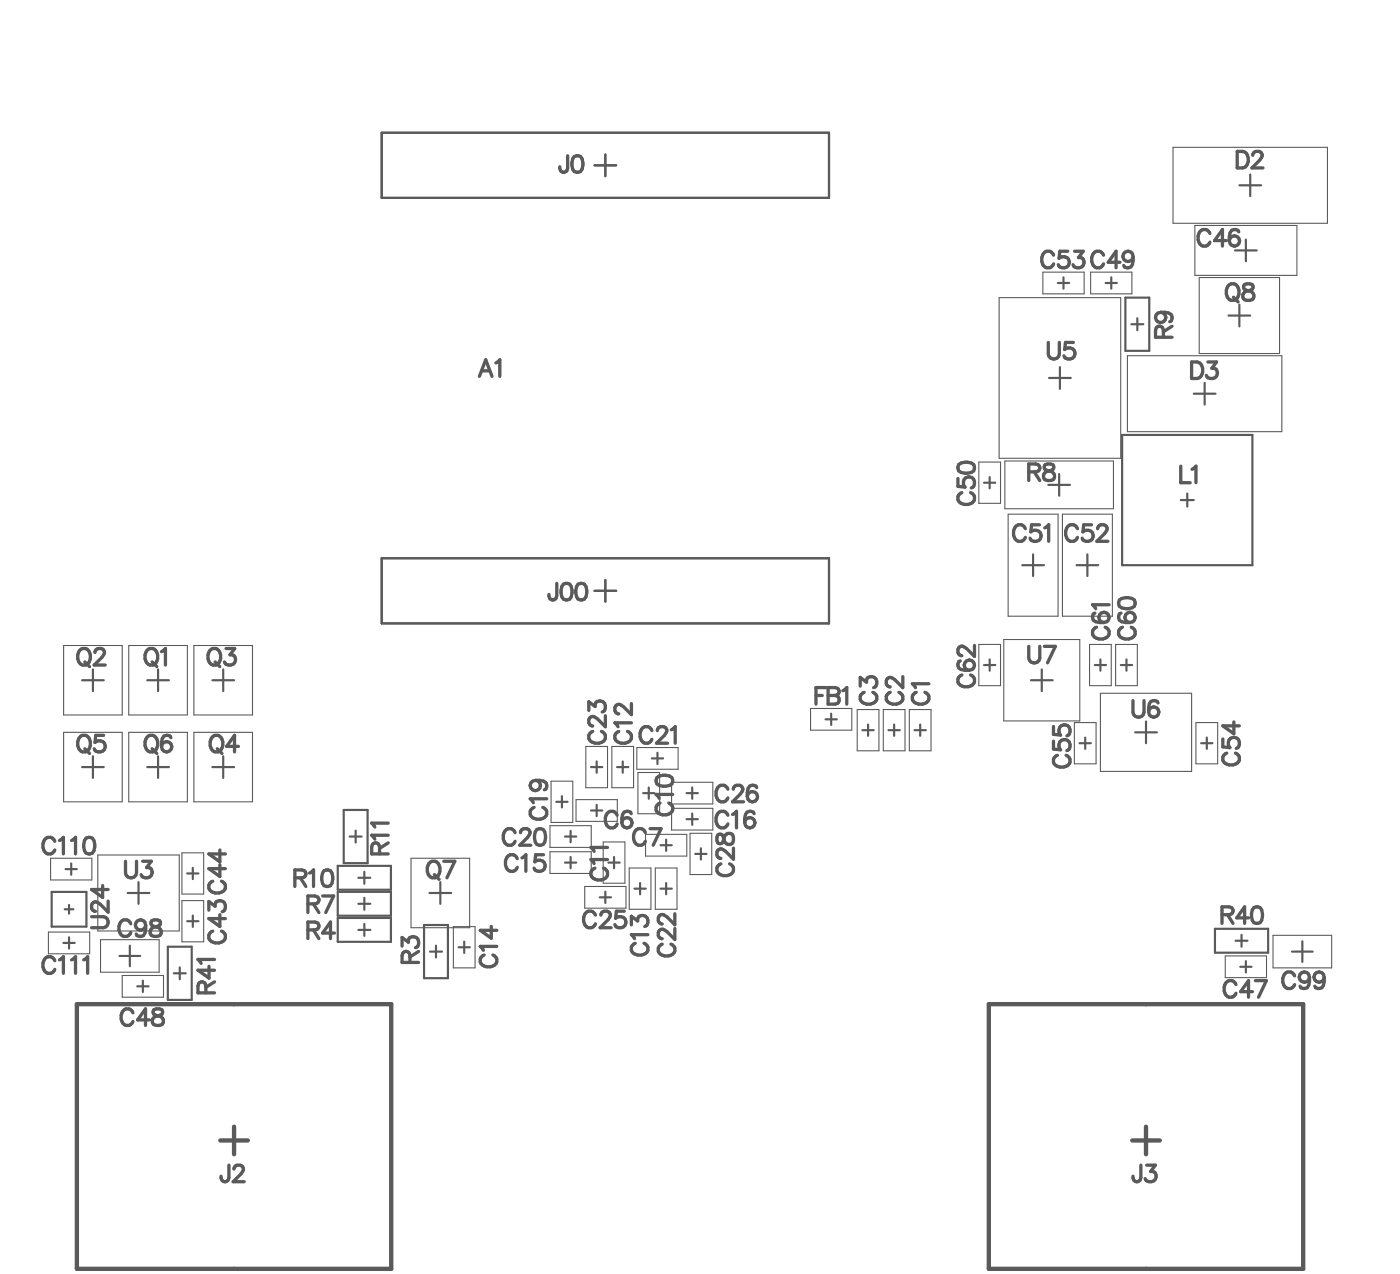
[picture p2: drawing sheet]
<svg xmlns="http://www.w3.org/2000/svg" width="214mm" height="195mm" viewBox="0 0 214 195" stroke-linecap="round" stroke-linejoin="round" font-family="sans-serif">
<g fill="none" stroke="#5a5a5a" stroke-width=".33">
<path d="M58.5 20.3h68.5v10h-68.5zM91.1 25.3h3.3M92.7 23.7v3.3M189.2 38.3h3.3M189.9 28.4h3.3M190.9 36.7v3.3M191.5 26.7v3.3M160.7 57.9h3.3M162.1 43.3h1.7M162.4 56.2v3.3M162.9 42.5v1.7M169.4 43.3h1.7"/>
<path d="M170.3 42.5v1.7M172.4 45.6h3.7v8.1h-3.7zM173.3 49.6h1.9M174.2 48.7v1.9M184.6 58.6v3.3M188.2 48.3h3.3M189.9 46.7v3.3M150.8 73.9h1.7M151.6 73.1v1.7M160.6 74.2h3.3M162.3 72.6v3.3M171.9 66.6h20v19.9h-20z"/>
<path d="M180.9 76.6h2M181.9 75.6v2M182.9 60.3h3.3M58.5 85.5h68.5v10h-68.5zM91.1 90.5h3.3M92.7 88.8v3.3M156.6 86.5h3.3M158.3 84.9v3.3M164.9 86.5h3.4M166.6 84.9v3.3M12.6 117.5h3.3M12.6 104.2h3.3"/>
<path d="M14.2 102.5v3.3M14.2 115.8v3.3M22.6 117.5h3.3M22.6 104.2h3.3M24.2 102.5v3.3M24.2 115.8v3.3M32.5 117.5h3.4M32.5 104.2h3.4M34.2 102.5v3.3M34.2 115.8v3.3M90.5 117.5h1.8M91.4 116.6v1.7"/>
<path d="M94.5 117.5h1.8M95.4 116.6v1.7M99.9 116.1h1.7M100.7 115.3v1.7M126.5 110.1h1.7M127.3 109.3v1.7M132.1 111.8h1.8M133 110.9v1.8M136.1 111.8h1.8M137 110.9v1.8M140.1 111.8h1.7M141 110.9v1.8"/>
<path d="M150.8 101.8h1.7M151.6 101v1.7M157.9 104.2h3.4M159.6 102.5v3.3M165.4 113.8h1.7M166.3 112.9v1.8M167.7 101.8h1.8M168.6 101v1.7M171.7 101.8h1.7M172.6 101v1.7M173.9 112.1h3.3M175.6 110.5v3.3"/>
<path d="M184 113.8h1.8M184.9 112.9v1.8M7.9 136.6h5.3v5.3h-5.3zM9.9 139.2h1.3M10 133.1h1.8M10.6 138.6v1.3M10.9 132.2v1.8M19.6 136.7h3.3M21.2 135.1v3.3M28.7 133.8h1.7M29.5 132.9v1.7M51.7 132.6h8.2v3.6h-8.2z"/>
<path d="M51.7 136.6h8.2v3.6h-8.2zM52.7 124h3.6v8.2h-3.6zM53.6 128.1h1.8M54.5 127.2v1.8M54.9 138.4h1.8M54.9 134.4h1.8M55.8 133.5v1.8M55.8 137.5v1.8M65.8 136.7h3.3M67.5 135.1v3.3M85.2 122.8h1.8M86.1 121.9v1.7"/>
<path d="M86.6 132.1h1.7M86.6 128.1h1.7M87.4 127.2v1.8M87.4 131.2v1.8M90.5 124.1h1.8M91.4 123.2v1.8M91.9 137.4h1.7M92.7 136.5v1.8M93.2 132.1h1.7M94.1 131.2v1.8M97.2 136.1h1.7M98.1 135.2v1.7"/>
<path d="M98.5 121.5h1.8M99.4 120.6v1.7M101.2 136.1h1.7M101.2 129.4h1.7M102.1 128.6v1.7M102.1 135.2v1.7M105.2 125.4h1.7M105.2 121.5h1.7M106.1 120.6v1.7M106.1 124.6v1.7M106.5 130.8h1.7M107.4 129.9v1.7"/>
<path d="M9.7 144.4h1.7M10.6 143.5v1.8M18.3 146.4h3.2M19.9 144.8v3.2M21 151h1.8M21.9 150.2v1.7M25.7 145h3.7v8.1h-3.7zM26.6 149h1.9M27.5 148.1v1.9M28.7 141.1h1.7M29.5 140.2v1.7M51.7 140.6h8.2v3.6h-8.2z"/>
<path d="M54.9 142.4h1.8M55.8 141.5v1.8M65 141.6h3.6v8.2h-3.6zM65.9 145.7h1.8M66.8 144.8v1.8M70.3 145.1h1.7M71.1 144.2v1.7M186.1 142.2h8.2v3.7h-8.2zM189.3 144.1h1.8M190 148h1.7M190.2 143.1v1.9M190.9 147.2v1.7"/>
<path d="M197.9 145.7h3.2M199.5 144.1v3.2"/>
</g>
<g fill="none" stroke="#5a5a5a" stroke-width=".17">
<path d="M179.7 22.6h23.7v11.6h-23.7zM183.1 34.5h15.6v7.7h-15.6zM153.1 45.6h18.6v24.6h-18.6zM159.8 41.7h6.3v3.3h-6.3zM167.1 41.7h6.3v3.3h-6.3zM172.7 54.5h23.7v11.6h-23.7zM183.7 42.5h12.3v11.6h-12.3zM150 70.8h3.3v6.3h-3.3zM154 70.6h16.6v7.3h-16.6zM154.5 78.7h7.6v15.7h-7.6zM162.8 78.7h7.6v15.7h-7.6zM9.7 98.8h9v10.7h-9z"/>
<path d="M19.7 98.8h9v10.7h-9zM29.7 98.8h9v10.7h-9zM150 98.7h3.3v6.3h-3.3zM153.8 97.9h11.6v12.5h-11.6zM166.9 98.7h3.4v6.3h-3.4zM170.9 98.7h3.3v6.3h-3.3zM9.7 112.1h9v10.7h-9zM19.7 112.1h9v10.7h-9zM29.7 112.1h9v10.7h-9zM84.4 119.6h3.4v6.3h-3.4zM89.8 114.3h3.3v6.3h-3.3zM93.7 114.3h3.4v6.3h-3.4z"/>
<path d="M97.6 114.5h6.3v3.3h-6.3zM97.7 118.3h3.4v6.3h-3.4zM102.9 119.8h6.3v3.3h-6.3zM124.2 108.5h6.3v3.3h-6.3zM131.3 108.7h3.4v6.3h-3.4zM135.3 108.7h3.4v6.3h-3.4zM139.3 108.7h3.3v6.3h-3.3zM164.6 110.6h3.3v6.4h-3.3zM168.6 106.2h14v11.9h-14zM183.2 110.6h3.4v6.4h-3.4zM7.7 131.4h6.4v3.3h-6.4zM15 130.9h12.5v11.7h-12.5z"/>
<path d="M27.9 130.6h3.3v6.3h-3.3zM27.9 137.9h3.3v6.3h-3.3zM63 131.4h9v10.7h-9zM84.3 130.4h6.3v3.4h-6.3zM84.3 126.4h6.3v3.4h-6.3zM88.3 122.4h6.3v3.4h-6.3zM89.6 135.7h6.3v3.4h-6.3zM92.4 128.9h3.3v6.3h-3.3zM96.4 132.9h3.3v6.3h-3.3zM98.9 127.8h6.3v3.3h-6.3zM100.4 132.9h3.3v6.3h-3.3zM102.9 123.8h6.3v3.3h-6.3z"/>
<path d="M105.7 127.6h3.3v6.3h-3.3zM7.4 142.7h6.3v3.4h-6.3zM15.4 143.9h9v5h-9zM18.7 149.4h6.3v3.3h-6.3zM69.5 141.9h3.3v6.3h-3.3zM187.7 146.4h6.3v3.3h-6.3zM195 143.2h9v5h-9z"/>
</g>
<path d="M11.8 153.8h48.1v40.5h-48.1zM151.5 153.8h48.2v40.5h-48.2zM33.7 174.6h4.3M35.9 172.5v4.2M173.5 174.6h4.2M175.6 172.5v4.2" fill="none" stroke="#5a5a5a" stroke-width=".66"/>
<g fill="none" stroke="#5a5a5a" stroke-width=".51">
<path d="M87 23.8v2l-.2 .3a.59 .59 0 0 1-.9 0l-.1-.6M88 24a.82 .82 0 0 1 1.2 .3 2.09 2.09 0 0 1-.3 2 .82 .82 0 0 1-1.2-.4 2.1 2.1 0 0 1 .3-1.9zM161.4 39.1a.93 .93 0 0 0-1-.6 .93 .93 0 0 0-.8 .9 1.11 1.11 0 0 0 .3 1.2 1.11 1.11 0 0 0 1.2 .3l.3-.5M163.6 38.5h-1.2l-.1 1.1a.9 .9 0 0 1 1.3-.1 .9 .9 0 0 1-.2 1.4 .9 .9 0 0 1-1.3-.4M164.6 38.5h1.4l-.8 .9a.81 .81 0 0 1 .9 1 .81 .81 0 0 1-1.1 .6l-.4-.1-.2-.4M169.1 39.1a.93 .93 0 0 0-1.1-.6 .93 .93 0 0 0-.7 .9 1.11 1.11 0 0 0 .2 1.2 1.11 1.11 0 0 0 1.2 .3l.4-.5M173.6 39.3l-.1 1.2a.74 .74 0 0 1-.6 .5 .74 .74 0 0 1-.7-.4M185.4 35.8a.93 .93 0 0 0-1.1-.7 .93 .93 0 0 0-.7 1 1.11 1.11 0 0 0 .2 1.2 1.11 1.11 0 0 0 1.2 .3l.4-.5M187.9 36.8h-1.8l1.2-1.6v2.5M189.5 23.2h.9a1.35 1.35 0 0 1 .9 1.2 1.35 1.35 0 0 1-.9 1.3h-.9zM189.8 35.5a.75 .75 0 0 0-1.1-.2l-.2 .3-.2 1.2M191.9 23.8a.63 .63 0 0 1 .5-.6h.5a.62 .62 0 0 1 .4 .9l-1.5 1.6h1.7"/>
<path d="M73.4 57.6l1-2.5 1 2.5M73.8 56.8h1.2M76 55.6l.6-.5v2.5M160.6 52.4v1.8a.85 .85 0 0 0 .9 .8 .85 .85 0 0 0 .8-.8v-1.8M164.4 52.4h-1.2l-.1 1.1a.9 .9 0 0 1 1.4 0 .9 .9 0 0 1-.2 1.3 .9 .9 0 0 1-1.3-.3M171.6 40.2h-1.8l1.2-1.7v2.5M177.9 47.8l1.2 .1a.73 .73 0 0 1 .5 .7 .73 .73 0 0 1-.4 .7M178.2 51.6v-1l-.1-.4a.59 .59 0 0 0-.9 0l-.2 .4v1h2.6M179.6 50l-1.4 .8M182.6 55.4h.8a1.35 1.35 0 0 1 .9 1.3 1.35 1.35 0 0 1-.9 1.3h-.8zM185.1 55.4h1.3l-.7 1a.81 .81 0 0 1 .8 .9 .81 .81 0 0 1-1.1 .7l-.3-.2-.3-.3M188.4 43.6a.97 .97 0 0 1 1.4 .8 1.11 1.11 0 0 1-.2 1.2 1.11 1.11 0 0 1-1.2 .3 1.54 1.54 0 0 1 0-2.3z"/>
<path d="M189 45.5l.7 .7M190.6 43.6a.51 .51 0 0 0 .3 .8 1.17 1.17 0 0 1 1.2 .7 .66 .66 0 0 1-.6 .9h-.5a.73 .73 0 0 1-.6-.8 .73 .73 0 0 1 .7-.7l.5-.1a.51 .51 0 0 0 .3-.8l-.4-.1zM146.8 73.3v1.2l1 .1a.89 .89 0 0 1 0-1.4 .89 .89 0 0 1 1.4 .2 .89 .89 0 0 1-.4 1.3M146.9 71.1a1.96 1.96 0 0 1 2.3 0 .82 .82 0 0 1-.4 1.2 2.09 2.09 0 0 1-1.9-.2l-.1-.4zM147.4 75.4a.93 .93 0 0 0-.6 1.1 .93 .93 0 0 0 .9 .7 1.17 1.17 0 0 0 1.6-1.2l-.4-.4-.2-.2M157.6 72.3h1.1l.4-.2a.59 .59 0 0 0 0-.9l-.4-.1h-1.1v2.5M158.5 72.3l.8 1.3M160.1 71.2a.51 .51 0 0 0 .3 .8 1.17 1.17 0 0 1 1.2 .7 .66 .66 0 0 1-.6 .9h-.5a.73 .73 0 0 1-.7-.8 .73 .73 0 0 1 .8-.7l.5-.1a.51 .51 0 0 0 .2-.8l-.3-.1zM180.9 71.4v2.5h1.4M182.6 71.9l.6-.5v2.5M12.1 99.7a.93 .93 0 0 1 1.1-.4 .93 .93 0 0 1 .6 1 1.11 1.11 0 0 1-.2 1.2 1.11 1.11 0 0 1-1.2 .2 1.57 1.57 0 0 1-.3-2zM14.6 99.9a.63 .63 0 0 1 .4-.6h.5a.62 .62 0 0 1 .4 1l-1.5 1.5h1.7"/>
<path d="M22.5 99.7a.93 .93 0 0 1 1-.4 .93 .93 0 0 1 .7 1 1.11 1.11 0 0 1-.3 1.2 1.11 1.11 0 0 1-1.2 .2 1.57 1.57 0 0 1-.2-2zM24.7 99.8l.6-.5v2.5M32.1 99.7a.93 .93 0 0 1 1.1-.4 .93 .93 0 0 1 .6 1 1.11 1.11 0 0 1-.2 1.2 1.11 1.11 0 0 1-1.2 .2 1.57 1.57 0 0 1-.3-2zM34.6 99.3h1.4l-.8 1a.81 .81 0 0 1 .9 .9 .81 .81 0 0 1-1.1 .6l-.4-.1-.2-.3M85.3 89.3v2l-.1 .3a.59 .59 0 0 1-1 0l-.1-.6M86.3 89.5a.82 .82 0 0 1 1.2 .3 2.09 2.09 0 0 1-.2 1.9 .82 .82 0 0 1-1.2-.3 2.09 2.09 0 0 1 .2-1.9zM88.6 89.5a.82 .82 0 0 1 1.2 .3 2.1 2.1 0 0 1-.3 1.9 .82 .82 0 0 1-1.2-.3 2.09 2.09 0 0 1 .3-1.9zM149.3 98.8v1.7l-1.2-1.2a.76 .76 0 0 0-1.2-.1l-.1 .2v.5a.63 .63 0 0 0 .6 .5M157.1 81a.93 .93 0 0 0-1.1-.6 .93 .93 0 0 0-.7 .9 1.11 1.11 0 0 0 .2 1.2 1.11 1.11 0 0 0 1.2 .3l.4-.5M157.6 99v1.8a.85 .85 0 0 0 .9 .7 .85 .85 0 0 0 .8-.7v-1.8M159.3 80.4h-1.3l-.1 1a.9 .9 0 0 1 1.4 0 .9 .9 0 0 1-.2 1.4 .9 .9 0 0 1-1.3-.4M160 99h1.7l-1.2 2.5"/>
<path d="M160.1 80.8l.6-.4v2.5M165.1 81a.93 .93 0 0 0-1.1-.6 .93 .93 0 0 0-.7 .9 1.11 1.11 0 0 0 .2 1.2 1.11 1.11 0 0 0 1.2 .3l.4-.5M167.2 80.4h-1.2l-.1 1a.9 .9 0 0 1 1.4 0 .9 .9 0 0 1-.2 1.4 .9 .9 0 0 1-1.3-.4M167.7 93.9a.75 .75 0 0 0-.2 1.1l.4 .2 1.2 .1M168 96a.93 .93 0 0 0-.6 1.1 .93 .93 0 0 0 1 .8 1.11 1.11 0 0 0 1.2-.3 1.11 1.11 0 0 0 .2-1.2l-.5-.4M168.2 81a.63 .63 0 0 1 .4-.6h.5a.62 .62 0 0 1 .4 .9l-1.5 1.6h1.7M169.9 92.6h-2.5l.5 .6M171.5 91.9a1.96 1.96 0 0 1 2.3 0 .82 .82 0 0 1-.4 1.2 2.1 2.1 0 0 1-1.9-.3l-.1-.3zM171.7 93.9a.74 .74 0 0 0-.2 1.1l.4 .2 1.2 .1M172 96a.93 .93 0 0 0-.6 1.1 .93 .93 0 0 0 .9 .8 1.17 1.17 0 0 0 1.6-1.3l-.1-.2-.5-.4M12.1 113a.93 .93 0 0 1 1.1-.4 .93 .93 0 0 1 .6 1 1.11 1.11 0 0 1-.2 1.2 1.11 1.11 0 0 1-1.2 .2 1.57 1.57 0 0 1-.3-2zM13 114.7l.7 .7"/>
<path d="M13 101.4l.7 .7M15.9 112.6h-1.2l-.1 1.1a.9 .9 0 0 1 1.3 0 .9 .9 0 0 1-.2 1.3 .9 .9 0 0 1-1.3-.3M22.5 113a.93 .93 0 0 1 1-.4 .93 .93 0 0 1 .7 1 1.11 1.11 0 0 1-.3 1.2 1.11 1.11 0 0 1-1.2 .2 1.57 1.57 0 0 1-.2-2zM23.3 114.7l.7 .7M23.3 101.4l.7 .7M26.2 113a.75 .75 0 0 0-1.1-.3l-.2 .4-.2 1.2M32.7 112.7a.97 .97 0 0 1 1.4 .9 1.11 1.11 0 0 1-.2 1.2 1.11 1.11 0 0 1-1.2 .2 1.54 1.54 0 0 1 0-2.3zM33 101.4l.7 .7M33.3 114.7l.7 .7M36.5 114.3h-1.8l1.2-1.7v2.5M82.1 119.5l1.2 .1a.73 .73 0 0 1 .5 .6 .73 .73 0 0 1-.4 .7M90.2 108.8v-1.3l1 .7a.81 .81 0 0 1 .9-.9 .81 .81 0 0 1 .6 1.1l-.1 .4-.3 .2"/>
<path d="M90.8 112a.93 .93 0 0 0-.6 1.1 .93 .93 0 0 0 1 .7 1.17 1.17 0 0 0 1.5-1.2l-.1-.2-.5-.4M92.7 109.6v1.7l-1.2-1.2a.76 .76 0 0 0-1.2-.1l-.1 .2v.5a.63 .63 0 0 0 .6 .5M94.8 112a.93 .93 0 0 0-.6 1.1 .93 .93 0 0 0 1 .7 1.11 1.11 0 0 0 1.2-.2 1.11 1.11 0 0 0 .2-1.2l-.5-.4M96.7 107.7v1.7l-1.2-1.2a.76 .76 0 0 0-1.2-.1l-.1 .2v.5a.63 .63 0 0 0 .6 .5M96.7 110.7h-2.5l.5 .6M99.9 111.9a.93 .93 0 0 0-1.1-.6 .93 .93 0 0 0-.7 .9 1.11 1.11 0 0 0 .2 1.2 1.11 1.11 0 0 0 1.2 .3l.4-.5M100.6 119.1a1.96 1.96 0 0 1 2.3 0 .82 .82 0 0 1-.3 1.2 2.1 2.1 0 0 1-2-.3l-.1-.3zM100.7 111.9a.63 .63 0 0 1 .5-.6h.5a.62 .62 0 0 1 .3 .9l-1.4 1.6h1.7M102.8 111.8l.6-.5v2.5M125 106.5h1M126.6 105.3h-1.6v2.5M126.9 105.3h1.1l.3 .1a.58 .58 0 0 1 0 1l-.3 .1a.66 .66 0 0 1 .6 .7 .66 .66 0 0 1-.6 .6h-1.1z"/>
<path d="M126.9 106.5h1.1M129.1 105.8l.6-.5v2.5M131.8 105.1v-1.4l1 .8a.81 .81 0 0 1 .9-.9 .81 .81 0 0 1 .6 1.1l-.1 .4-.4 .2M132.4 106a.93 .93 0 0 0-.6 1.1 .93 .93 0 0 0 1 .7 1.11 1.11 0 0 0 1.2-.2 1.11 1.11 0 0 0 .2-1.2l-.5-.4M136.4 106a.93 .93 0 0 0-.6 1.1 .93 .93 0 0 0 .9 .7 1.17 1.17 0 0 0 1.6-1.2l-.3-.5-.3-.1M138.3 103.6v1.7l-1.2-1.2a.76 .76 0 0 0-1.2-.1l-.1 .2v.5a.63 .63 0 0 0 .6 .5M140.4 106a.93 .93 0 0 0-.6 1.1 .93 .93 0 0 0 .9 .7 1.11 1.11 0 0 0 1.2-.2 1.11 1.11 0 0 0 .3-1.2l-.5-.4M142.3 104.7h-2.5l.5 .6M147.1 101.2a.75 .75 0 0 0-.2 1.1l.3 .2 1.3 .1M147.4 103.4a.93 .93 0 0 0-.6 1 .93 .93 0 0 0 .9 .8 1.11 1.11 0 0 0 1.2-.3 1.11 1.11 0 0 0 .3-1.2l-.5-.3M161.4 111.2v1.2l1.1 .2a.89 .89 0 0 1 0-1.4 .89 .89 0 0 1 1.3 .2 .89 .89 0 0 1-.4 1.3M161.4 113.5v1.2l1.1 .1a.89 .89 0 0 1 0-1.3 .89 .89 0 0 1 1.3 .1 .89 .89 0 0 1-.4 1.3"/>
<path d="M162 115.7a.93 .93 0 0 0-.6 1 .93 .93 0 0 0 1 .8 1.11 1.11 0 0 0 1.2-.3 1.11 1.11 0 0 0 .2-1.2l-.5-.3M173.6 107.3v1.8a.85 .85 0 0 0 .8 .7 .85 .85 0 0 0 .9-.7v-1.8M177.4 107.6a.75 .75 0 0 0-1.1-.2l-.2 .4-.1 1.2M187.3 113.2v1.2l1.1 .1a.9 .9 0 0 1 0-1.4 .9 .9 0 0 1 1.4 .2 .9 .9 0 0 1-.4 1.3M187.9 115.3a.93 .93 0 0 0-.6 1.1 .93 .93 0 0 0 1 .7 1.11 1.11 0 0 0 1.2-.2 1.11 1.11 0 0 0 .3-1.2l-.5-.4M189 110.5v1.9l-1.7-1.3h2.6M8.4 128.8a.93 .93 0 0 0-1.1-.6 .93 .93 0 0 0-.7 1 1.11 1.11 0 0 0 .2 1.2 1.11 1.11 0 0 0 1.2 .2l.4-.4M9.1 128.7l.6-.5v2.6M11 128.7l.6-.5v2.6M13.2 128.3a.82 .82 0 0 1 1.2 .4 2.09 2.09 0 0 1-.2 1.9 .82 .82 0 0 1-1.3-.3 2.09 2.09 0 0 1 .3-2zM15.7 135.6v1.8l-1.7-1.2h2.6M16.6 138v1.7l-1.2-1.2a.76 .76 0 0 0-1.2-.2l-.2 .3v.5a.63 .63 0 0 0 .6 .5"/>
<path d="M19.2 131.9v1.8a.85 .85 0 0 0 .9 .7 .85 .85 0 0 0 .8-.7v-1.8M21.9 131.9h1.3l-.7 .9a.81 .81 0 0 1 .8 1 .81 .81 0 0 1-1.1 .6l-.3-.1-.3-.4M32 139.4v-1.4l1 .8a.81 .81 0 0 1 .9-.9 .81 .81 0 0 1 .6 1.1l-.1 .4-.4 .2M32.6 134.9a.93 .93 0 0 0-.6 1.1 .93 .93 0 0 0 1 .7 1.11 1.11 0 0 0 1.2-.2 1.11 1.11 0 0 0 .2-1.2l-.5-.4M33.7 130.2v1.8l-1.7-1.2h2.5M33.7 132.4v1.8l-1.7-1.2h2.5M45.2 134.4h1.1l.3-.1a.59 .59 0 0 0 0-1l-.3-.1h-1.1v2.5M46 134.4l.9 1.3M47.2 138.4h1.1l.3-.1a.59 .59 0 0 0 0-1l-.3-.1h-1.1v2.5M47.4 133.7l.6-.5v2.5M48 138.4l.9 1.3M49.4 137.2h1.7l-1.2 2.5"/>
<path d="M49.7 133.3a.82 .82 0 0 1 1.2 .4 2.09 2.09 0 0 1-.3 1.9 .82 .82 0 0 1-1.2-.3 2.09 2.09 0 0 1 .3-2zM58.2 130.8v-1.1l-.2-.4a.59 .59 0 0 0-.9 0l-.2 .4v1.1h2.6M59.5 129.1l-1.3 .8M59.5 127.9h-2.6l.5 .6M59.5 126h-2.6l.5 .6M65.7 132.2a.93 .93 0 0 1 1.1-.3 .93 .93 0 0 1 .6 .9 1.11 1.11 0 0 1-.2 1.3 1.11 1.11 0 0 1-1.3 .2 1.57 1.57 0 0 1-.2-2.1zM66.6 133.9l.7 .8M68 131.9h1.7l-1.2 2.5M78.9 127.5a.93 .93 0 0 0-1-.6 .93 .93 0 0 0-.8 1 1.11 1.11 0 0 0 .3 1.2 1.11 1.11 0 0 0 1.2 .2l.3-.5M79.3 131.5a.93 .93 0 0 0-1.1-.6 .93 .93 0 0 0-.8 1 1.11 1.11 0 0 0 .3 1.2 1.11 1.11 0 0 0 1.2 .2l.4-.5M79.8 127.5a.63 .63 0 0 1 .4-.6h.5a.62 .62 0 0 1 .4 1l-1.5 1.5h1.7M80 131.4l.6-.5v2.5"/>
<path d="M81.8 123.6a.93 .93 0 0 0-.6 1.1 .93 .93 0 0 0 1 .7 1.17 1.17 0 0 0 1.6-1.2l-.2-.2-.4-.4M82.2 127a.82 .82 0 0 1 1.3 .4 2.1 2.1 0 0 1-.3 1.9 .82 .82 0 0 1-1.2-.4 2.09 2.09 0 0 1 .2-1.9zM83.3 130.9h-1.2l-.2 1.1a.9 .9 0 0 1 1.4-.1 .9 .9 0 0 1-.2 1.4 .9 .9 0 0 1-1.3-.4M83.8 122.3h-2.6l.5 .6M91.1 132.9a.93 .93 0 0 0-.6 1.1 .93 .93 0 0 0 1 .7 1.11 1.11 0 0 0 1.2-.2 1.11 1.11 0 0 0 .3-1.2l-.5-.4M93.1 131.6h-2.6l.5 .6M93.1 129.8h-2.6l.5 .6M94.6 124.8a.93 .93 0 0 0-1.1-.6 .93 .93 0 0 0-.8 1 1.11 1.11 0 0 0 .3 1.2 1.11 1.11 0 0 0 1.2 .2l.4-.4M95.6 139.5h-1.2l-.1 1.1a.9 .9 0 0 1 1.4 0 .9 .9 0 0 1-.2 1.3 .9 .9 0 0 1-1.3-.3M96.7 124.6a.75 .75 0 0 0-1.1-.2l-.2 .3-.1 1.2M98.9 127.5a.93 .93 0 0 0-1.1-.6 .93 .93 0 0 0-.7 1 1.11 1.11 0 0 0 .2 1.2 1.11 1.11 0 0 0 1.2 .2l.4-.5M99.6 126.9h1.7l-1.2 2.5"/>
<path d="M101.1 123a.93 .93 0 0 0-.6 1 .93 .93 0 0 0 1 .8 1.17 1.17 0 0 0 1.6-1.2l-.4-.5-.2-.1M103.1 121.7h-2.6l.5 .6M103.4 139.9v1.7l-1.2-1.2a.76 .76 0 0 0-1.2-.1l-.1 .2v.5a.63 .63 0 0 0 .6 .5M110 127.9a.95 .95 0 0 0 .2 1.3l.5-.1 .1-.3a1.16 1.16 0 0 1 .7-1.2 .66 .66 0 0 1 .9 .6v.5a.73 .73 0 0 1-.8 .6 .73 .73 0 0 1-.7-.7l-.1-.5a.51 .51 0 0 0-.8-.2zM110.4 132.3a.93 .93 0 0 0-.6 1 .93 .93 0 0 0 1 .8 1.11 1.11 0 0 0 1.2-.3 1.11 1.11 0 0 0 .2-1.2l-.4-.3M111.5 124.8a.93 .93 0 0 0-1-.6 .93 .93 0 0 0-.8 1 1.11 1.11 0 0 0 .3 1.2 1.11 1.11 0 0 0 1.2 .2l.3-.4M111.5 120.9a.93 .93 0 0 0-1-.7 .93 .93 0 0 0-.8 1 1.11 1.11 0 0 0 .3 1.2 1.11 1.11 0 0 0 1.2 .3l.3-.5M112.2 124.7l.6-.5v2.6M112.4 120.9a.63 .63 0 0 1 .4-.7h.5a.62 .62 0 0 1 .4 1l-1.5 1.6h1.7M112.4 129.9v1.7l-1.2-1.2a.76 .76 0 0 0-1.2-.2l-.2 .3v.5a.63 .63 0 0 0 .6 .4M115.5 124.6a.75 .75 0 0 0-1-.2l-.3 .3-.1 1.2M115.9 120.6a.75 .75 0 0 0-1-.2l-.3 .3-.1 1.2"/>
<path d="M192.1 139a.82 .82 0 0 1 1.2 .3 2.09 2.09 0 0 1-.2 2 .82 .82 0 0 1-1.2-.4 2.1 2.1 0 0 1 .2-1.9zM8.4 147.1a.93 .93 0 0 0-1.1-.6 .93 .93 0 0 0-.7 1 1.11 1.11 0 0 0 .2 1.2 1.11 1.11 0 0 0 1.2 .2l.4-.5M9.1 147l.6-.5v2.5M11 147l.6-.5v2.5M12.8 147l.6-.5v2.5M14 140.4h1.8a.85 .85 0 0 1 .8 .8 .85 .85 0 0 1-.8 .9h-1.8M20 141.5a.93 .93 0 0 0-1-.6 .93 .93 0 0 0-.8 .9 1.11 1.11 0 0 0 .3 1.2 1.11 1.11 0 0 0 1.2 .3l.3-.5M20.4 155.1a.93 .93 0 0 0-1.1-.6 .93 .93 0 0 0-.7 1 1.11 1.11 0 0 0 .2 1.2 1.11 1.11 0 0 0 1.2 .2l.4-.5M22.3 141.7l-.1 1.2a.73 .73 0 0 1-.6 .5 .73 .73 0 0 1-.7-.4M22.9 156.2h-1.8l1.2-1.7v2.5M23.2 141a.51 .51 0 0 0 .3 .8 1.16 1.16 0 0 1 1.2 .7 .66 .66 0 0 1-.6 .9h-.5a.73 .73 0 0 1-.6-.8 .73 .73 0 0 1 .7-.7l.5-.1a.51 .51 0 0 0 .3-.8l-.4-.1zM23.6 154.6a.51 .51 0 0 0 .2 .9 1.17 1.17 0 0 1 1.2 .7 .66 .66 0 0 1-.6 .8h-.5a.73 .73 0 0 1-.6-.8 .73 .73 0 0 1 .8-.6l.4-.1a.51 .51 0 0 0 .3-.9l-.4-.1z"/>
<path d="M31.5 152v-1.1l-.1-.3a.59 .59 0 0 0-.9 0l-.2 .3v1.1h2.6M32 148v1.8l-1.7-1.2h2.6M32.6 142.6a.93 .93 0 0 0-.6 1 .93 .93 0 0 0 1 .8 1.11 1.11 0 0 0 1.2-.3 1.11 1.11 0 0 0 .2-1.2l-.5-.3M32.9 150.3l-1.4 .9M32.9 146.9h-2.6l.5 .6M33.7 140.1v1.8l-1.7-1.2h2.5M47.2 142.4h1.1l.3-.1a.59 .59 0 0 0 0-1l-.3-.1h-1.1v2.5M48 142.4l.9 1.3M51.2 142.9h-1.8l1.2-1.7v2.5M61.6 144.9v-1.3l1 .7a.81 .81 0 0 1 .9-.9 .81 .81 0 0 1 .6 1.1l-.1 .4-.3 .2M62.8 147.4v-1.1l-.1-.4a.59 .59 0 0 0-1 0l-.1 .4v1.1h2.5M64.1 145.7l-1.3 .8"/>
<path d="M74.2 146.2a.93 .93 0 0 0-.6 1.1 .93 .93 0 0 0 .9 .7 1.17 1.17 0 0 0 1.6-1.2l-.1-.2-.5-.4M75.3 141.9v1.8l-1.7-1.2h2.5M76.1 144.9h-2.5l.5 .6M91.2 140.1a.93 .93 0 0 0-1-.6 .93 .93 0 0 0-.8 1 1.11 1.11 0 0 0 .3 1.2 1.11 1.11 0 0 0 1.2 .2l.3-.4M92.1 140.1a.63 .63 0 0 1 .4-.6h.5a.62 .62 0 0 1 .4 1l-1.5 1.6h1.7M96.7 141.6v-1.3l1 .7a.81 .81 0 0 1 .9-.8 .81 .81 0 0 1 .7 1.1l-.2 .3-.3 .3M97.3 144.4a.93 .93 0 0 0-.6 1.1 .93 .93 0 0 0 1 .7 1.11 1.11 0 0 0 1.2-.2 1.11 1.11 0 0 0 .2-1.2l-.4-.4M99.3 143.1h-2.6l.5 .6M101.5 144.6a.93 .93 0 0 0-.6 1 .93 .93 0 0 0 .9 .8 1.11 1.11 0 0 0 1.2-.3 1.11 1.11 0 0 0 .3-1.2l-.5-.3M103.4 142.2v1.7l-1.2-1.2a.76 .76 0 0 0-1.2-.2l-.1 .3v.5a.63 .63 0 0 0 .6 .4M187.2 140.1h1.1l.4-.2a.59 .59 0 0 0 0-.9l-.4-.1h-1.1v2.5M188.1 140.1l.8 1.3"/>
<path d="M189.4 150.8a.93 .93 0 0 0-1.1-.6 .93 .93 0 0 0-.7 .9 1.11 1.11 0 0 0 .2 1.2 1.11 1.11 0 0 0 1.2 .3l.4-.5M191.3 140.6h-1.8l1.2-1.7v2.5M191.9 151.9h-1.8l1.2-1.7v2.5M192.3 150.2h1.7l-1.2 2.5M198.3 149.4a.93 .93 0 0 0-1-.6 .93 .93 0 0 0-.8 1 1.11 1.11 0 0 0 .3 1.2 1.11 1.11 0 0 0 1.2 .2l.3-.4M200.6 149.7l-.1 1.2a.73 .73 0 0 1-.6 .5 .73 .73 0 0 1-.7-.4M202.9 149.7l-.1 1.2a.73 .73 0 0 1-.7 .5 .73 .73 0 0 1-.7-.4M35.1 178.4v2l-.2 .3a.59 .59 0 0 1-.9 0l-.1-.6M35.8 179a.63 .63 0 0 1 .5-.6h.5a.62 .62 0 0 1 .4 1l-1.5 1.6h1.7M174.8 178.4v2l-.1 .3a.59 .59 0 0 1-1 0l-.1-.6M175.7 178.4h1.3l-.7 1a.81 .81 0 0 1 .8 .9 .81 .81 0 0 1-1.1 .7l-.3-.2-.3-.3"/>
<circle cx="172.8" cy="39.3" r=".79"/>
<circle cx="189.1" cy="36.9" r=".79"/>
<circle cx="177.8" cy="48.6" r=".79"/>
<circle cx="169.1" cy="94.5" r=".79"/>
<circle cx="173.1" cy="94.5" r=".79"/>
<circle cx="25.5" cy="114.4" r=".79"/>
<circle cx="148.5" cy="101.9" r=".79"/>
<circle cx="176.8" cy="109" r=".79"/>
<circle cx="82" cy="120.3" r=".79"/>
<circle cx="96.1" cy="126" r=".79"/>
<circle cx="114.9" cy="126" r=".79"/>
<circle cx="115.3" cy="122" r=".79"/>
<circle cx="21.5" cy="141.6" r=".79"/>
<circle cx="199.8" cy="149.6" r=".79"/>
<circle cx="202.1" cy="149.6" r=".79"/>
</g>
</svg>
